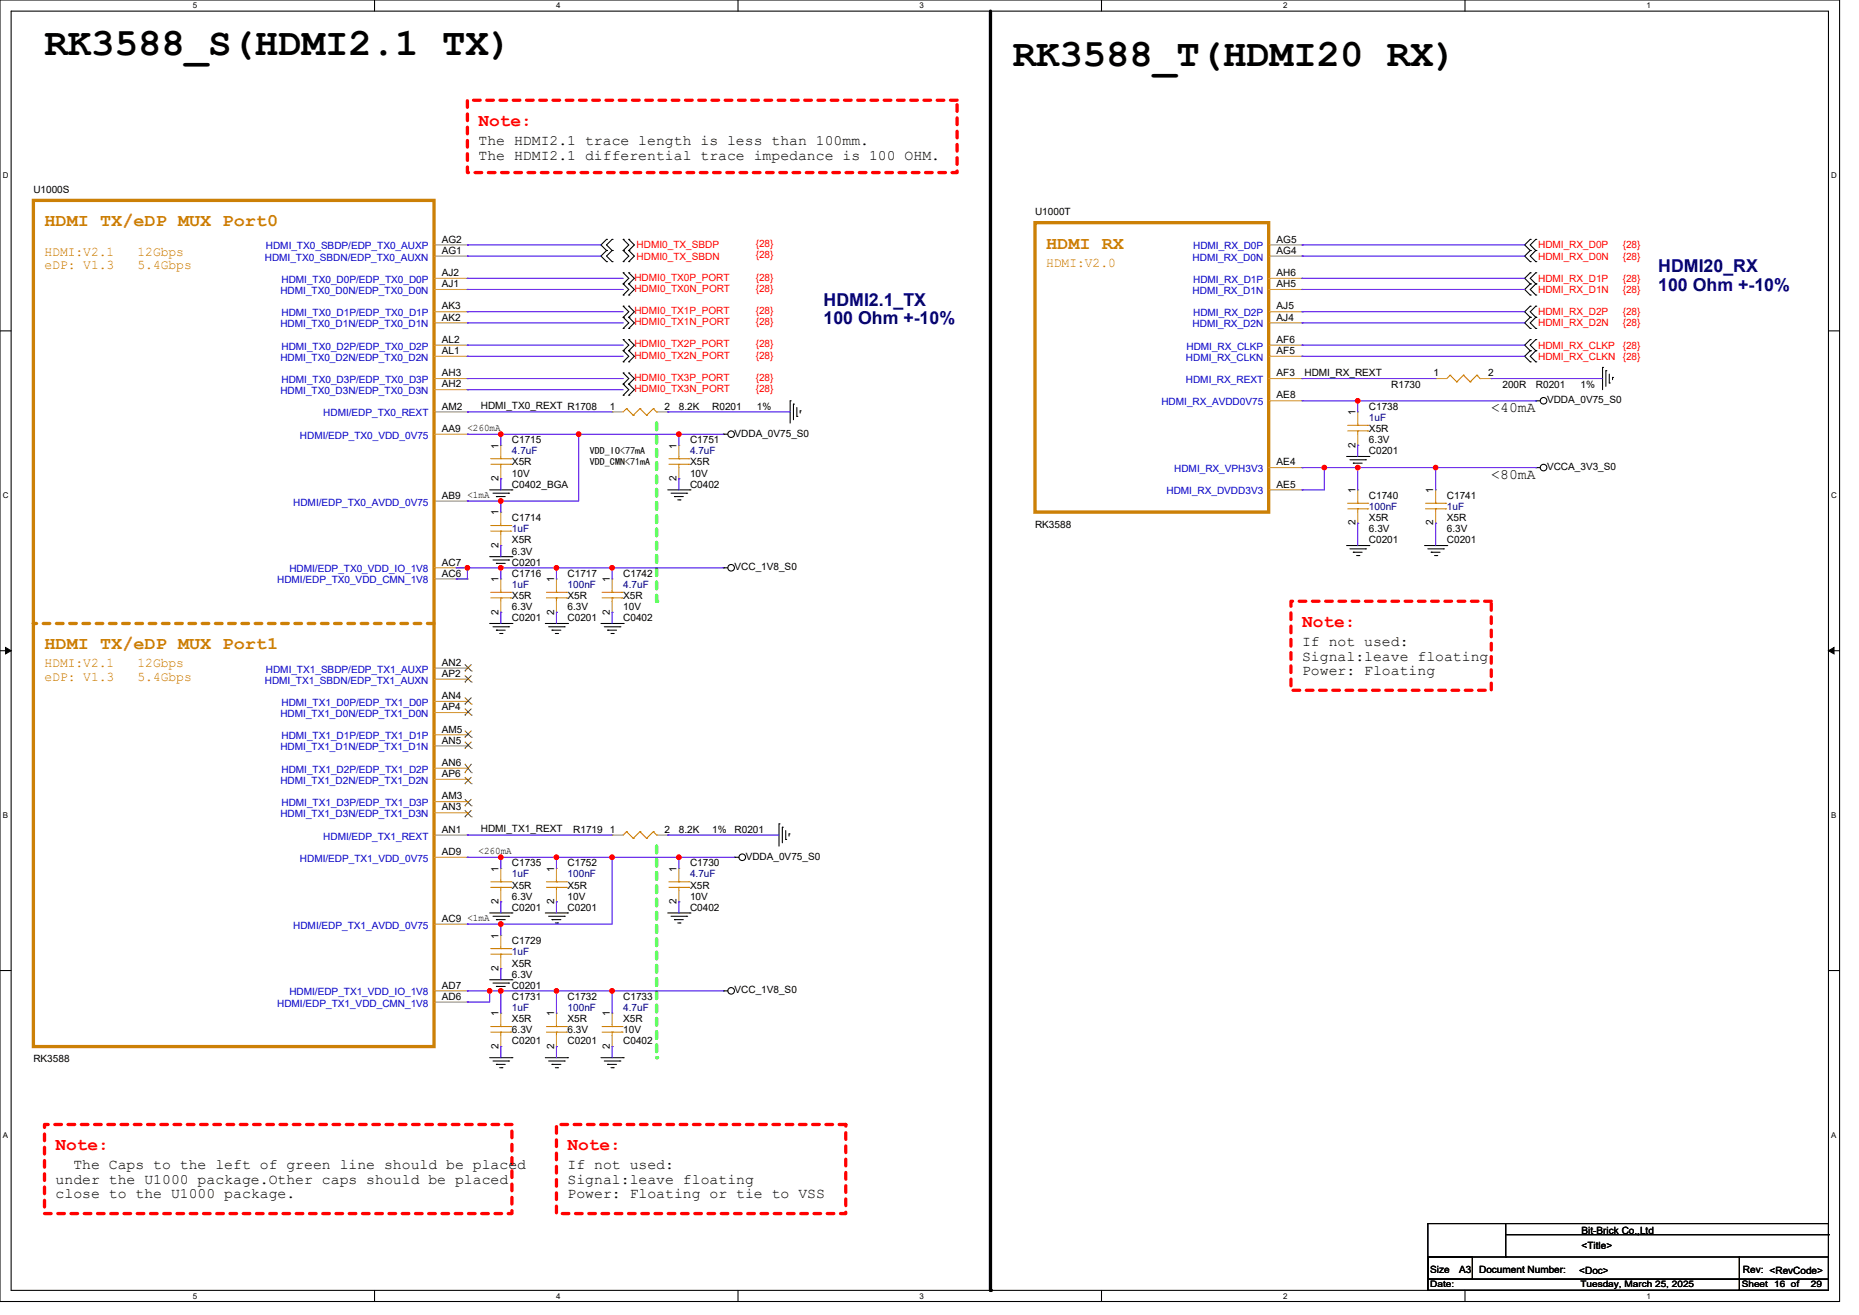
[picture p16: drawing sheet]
<svg xmlns="http://www.w3.org/2000/svg" width="297mm" height="210mm" viewBox="0 0 297 210" stroke-linecap="round" stroke-linejoin="round" font-family="sans-serif">
<defs><g id="words">
<g font-size="6.2">
<text x="7.1" y="8.7">RK3588_S(HDMI2.1 TX)</text>
<text x="161.8" y="10.5">RK3588_T(HDMI20 RX)</text>
</g>
<g font-size="2.8" fill="#f00">
<text x="76.5" y="20.1">Note:</text>
<text x="208" y="100.1">Note:</text>
<text x="8.9" y="183.7">Note:</text>
<text x="90.7" y="183.7">Note:</text>
</g>
<g font-size="2.8" fill="#cc8006">
<text x="7.1" y="36.1">HDMI TX/eDP MUX Port0</text>
<text x="167.1" y="39.7">HDMI RX</text>
<text x="7.1" y="103.7">HDMI TX/eDP MUX Port1</text>
</g>
<g font-size="2.8" fill="#000080">
<text x="264.9" y="43.5">HDMI20_RX</text>
<text x="264.9" y="46.4">100 Ohm +-10%</text>
<text x="131.6" y="48.8">HDMI2.1_TX</text>
<text x="131.6" y="51.7">100 Ohm +-10%</text>
</g>
<g font-size="2.3">
<text x="76.5" y="23.2">The HDMI2.1 trace length is less than 100mm.</text>
<text x="76.5" y="25.5">The HDMI2.1 differential trace impedance is 100 OHM.</text>
<text x="238.3" y="65.8">&lt;40mA</text>
<text x="238.3" y="76.5">&lt;80mA</text>
<text x="208" y="103.2">If not used:</text>
<text x="208" y="105.5">Signal:leave floating</text>
<text x="208" y="107.8">Power: Floating</text>
<text x="8.9" y="189.1">under the U1000 package.Other caps should be placed</text>
<text x="8.9" y="191.4">close to the U1000 package.</text>
<text x="11.7" y="186.7">The Caps to the left of green line should be placed</text>
<text x="90.7" y="186.7">If not used:</text>
<text x="90.7" y="189.1">Signal:leave floating</text>
<text x="90.7" y="191.4">Power: Floating or tie to VSS</text>
</g>
<g font-size="2.1" fill="#cc8006">
<text x="7.1" y="40.8">HDMI:V2.1</text>
<text x="22" y="40.8">12Gbps</text>
<text x="7.1" y="42.9">eDP: V1.3</text>
<text x="22" y="42.9">5.4Gbps</text>
<text x="167.1" y="42.6">HDMI:V2.0</text>
<text x="7.1" y="106.6">HDMI:V2.1</text>
<text x="22" y="106.6">12Gbps</text>
<text x="7.1" y="108.7">eDP: V1.3</text>
<text x="22" y="108.7">5.4Gbps</text>
</g>
<g font-size="1.6">
<text x="5.3" y="30.8">U1000S</text>
<text x="165.4" y="34.3">U1000T</text>
<text x="70.6" y="40.5">AG1</text>
<text x="70.6" y="38.7">AG2</text>
<text x="204" y="40.5">AG4</text>
<text x="204" y="38.7">AG5</text>
<text x="70.6" y="45.9">AJ1</text>
<text x="70.6" y="44.1">AJ2</text>
<text x="204" y="45.9">AH5</text>
<text x="204" y="44.1">AH6</text>
<text x="70.6" y="51.2">AK2</text>
<text x="70.6" y="49.4">AK3</text>
<text x="204" y="51.2">AJ4</text>
<text x="204" y="49.4">AJ5</text>
<text x="70.6" y="56.5">AL1</text>
<text x="70.6" y="54.7">AL2</text>
<text x="204" y="56.5">AF5</text>
<text x="204" y="54.7">AF6</text>
<text x="70.6" y="61.9">AH2</text>
<text x="70.6" y="60.1">AH3</text>
<text x="70.6" y="65.4">AM2</text>
<text x="76.8" y="65.4">HDMI_TX0_REXT R1708</text>
<text x="97.4" y="65.4">1</text>
<text x="106.2" y="65.4">2</text>
<text x="108.5" y="65.4">8.2K</text>
<text x="113.8" y="65.4">R0201</text>
<text x="120.9" y="65.4">1%</text>
<text x="204" y="63.6">AE8</text>
<text x="204" y="60.1">AF3</text>
<text x="208.4" y="60">HDMI_RX_REXT</text>
<text x="218.7" y="65.4">C1738</text>
<text x="222.3" y="61.9">R1730</text>
<text x="229" y="60.1">1</text>
<text x="237.7" y="60.1">2</text>
<text x="240" y="61.9">200R</text>
<text x="245.4" y="61.9">R0201</text>
<text x="247.2" y="64.4">VDDA_0V75_S0</text>
<text x="252.5" y="61.9">1%</text>
<text x="70.6" y="69">AA9 &lt;260mA</text>
<text x="79.6" y="71.6" transform="rotate(-90 79.6 71.6)">1</text>
<text x="81.8" y="70.8">C1715</text>
<text x="108.1" y="71.6" transform="rotate(-90 108.1 71.6)">1</text>
<text x="110.2" y="70.8">C1751</text>
<text x="117.4" y="69.7">VDDA_0V75_S0</text>
<text x="216.5" y="71.5" transform="rotate(-90 216.5 71.5)">2</text>
<text x="216.5" y="66.3" transform="rotate(-90 216.5 66.3)">1</text>
<text x="218.7" y="69">X5R</text>
<text x="218.7" y="70.8">6.3V</text>
<text x="79.6" y="76.8" transform="rotate(-90 79.6 76.8)">2</text>
<text x="81.8" y="77.9">C0402_BGA</text>
<text x="81.8" y="74.3">X5R</text>
<text x="81.8" y="76.1">10V</text>
<text x="94.2" y="72.5">VDD_IO&lt;77mA</text>
<text x="94.2" y="74.3">VDD_CMN&lt;71mA</text>
<text x="108.1" y="76.8" transform="rotate(-90 108.1 76.8)">2</text>
<text x="110.2" y="77.9">C0402</text>
<text x="110.2" y="74.3">X5R</text>
<text x="110.2" y="76.1">10V</text>
<text x="204" y="74.3">AE4</text>
<text x="204" y="77.9">AE5</text>
<text x="218.7" y="72.6">C0201</text>
<text x="247.2" y="75">VCCA_3V3_S0</text>
<text x="70.6" y="79.6">AB9 &lt;1mA</text>
<text x="79.6" y="82.3" transform="rotate(-90 79.6 82.3)">1</text>
<text x="81.8" y="83.2">C1714</text>
<text x="216.5" y="83.9" transform="rotate(-90 216.5 83.9)">2</text>
<text x="216.5" y="78.7" transform="rotate(-90 216.5 78.7)">1</text>
<text x="218.7" y="79.7">C1740</text>
<text x="218.7" y="83.2">X5R</text>
<text x="229" y="83.9" transform="rotate(-90 229 83.9)">2</text>
<text x="229" y="78.7" transform="rotate(-90 229 78.7)">1</text>
<text x="231.2" y="79.7">C1741</text>
<text x="231.2" y="83.2">X5R</text>
<text x="79.6" y="87.5" transform="rotate(-90 79.6 87.5)">2</text>
<text x="81.8" y="86.8">X5R</text>
<text x="81.8" y="88.6">6.3V</text>
<text x="165.4" y="84.3">RK3588</text>
<text x="218.7" y="86.8">C0201</text>
<text x="218.7" y="85">6.3V</text>
<text x="231.2" y="86.8">C0201</text>
<text x="231.2" y="85">6.3V</text>
<text x="70.6" y="92.1">AC6</text>
<text x="70.6" y="90.3">AC7</text>
<text x="79.6" y="93" transform="rotate(-90 79.6 93)">1</text>
<text x="81.8" y="92.1">C1716</text>
<text x="81.8" y="95.7">X5R</text>
<text x="81.8" y="90.3">C0201</text>
<text x="88.5" y="93" transform="rotate(-90 88.5 93)">1</text>
<text x="90.7" y="92.1">C1717</text>
<text x="90.7" y="95.7">X5R</text>
<text x="97.4" y="93" transform="rotate(-90 97.4 93)">1</text>
<text x="99.6" y="92.1">C1742</text>
<text x="99.6" y="95.7">X5R</text>
<text x="117.4" y="91">VCC_1V8_S0</text>
<text x="79.6" y="98.1" transform="rotate(-90 79.6 98.1)">2</text>
<text x="81.8" y="99.2">C0201</text>
<text x="81.8" y="97.5">6.3V</text>
<text x="88.5" y="98.1" transform="rotate(-90 88.5 98.1)">2</text>
<text x="90.7" y="99.2">C0201</text>
<text x="90.7" y="97.5">6.3V</text>
<text x="97.4" y="98.1" transform="rotate(-90 97.4 98.1)">2</text>
<text x="99.6" y="99.2">C0402</text>
<text x="99.6" y="97.5">10V</text>
<text x="70.6" y="106.3">AN2</text>
<text x="70.6" y="111.6">AN4</text>
<text x="70.6" y="108.1">AP2</text>
<text x="70.6" y="113.4">AP4</text>
<text x="70.6" y="117">AM5</text>
<text x="70.6" y="118.8">AN5</text>
<text x="70.6" y="122.3">AN6</text>
<text x="70.6" y="124.1">AP6</text>
<text x="70.6" y="127.6">AM3</text>
<text x="70.6" y="129.4">AN3</text>
<text x="70.6" y="136.5">AD9</text>
<text x="70.6" y="133">AN1</text>
<text x="76.4" y="136.4">&lt;260mA</text>
<text x="76.8" y="132.9">HDMI_TX1_REXT</text>
<text x="91.6" y="133">R1719</text>
<text x="97.4" y="133">1</text>
<text x="106.2" y="133">2</text>
<text x="108.5" y="133">8.2K</text>
<text x="113.8" y="133">1%</text>
<text x="117.4" y="133">R0201</text>
<text x="119.1" y="137.3">VDDA_0V75_S0</text>
<text x="79.6" y="139.2" transform="rotate(-90 79.6 139.2)">1</text>
<text x="81.8" y="138.3">C1735</text>
<text x="81.8" y="141.9">X5R</text>
<text x="81.8" y="143.7">6.3V</text>
<text x="88.5" y="139.2" transform="rotate(-90 88.5 139.2)">1</text>
<text x="90.7" y="138.3">C1752</text>
<text x="90.7" y="141.9">X5R</text>
<text x="90.7" y="143.7">10V</text>
<text x="108.1" y="139.2" transform="rotate(-90 108.1 139.2)">1</text>
<text x="110.2" y="138.3">C1730</text>
<text x="110.2" y="141.9">X5R</text>
<text x="110.2" y="143.7">10V</text>
<text x="70.6" y="147.2">AC9 &lt;1mA</text>
<text x="79.6" y="149.9" transform="rotate(-90 79.6 149.9)">1</text>
<text x="79.6" y="144.4" transform="rotate(-90 79.6 144.4)">2</text>
<text x="81.8" y="145.5">C0201</text>
<text x="88.5" y="144.4" transform="rotate(-90 88.5 144.4)">2</text>
<text x="90.7" y="145.5">C0201</text>
<text x="108.1" y="144.4" transform="rotate(-90 108.1 144.4)">2</text>
<text x="110.2" y="145.5">C0402</text>
<text x="79.6" y="155" transform="rotate(-90 79.6 155)">2</text>
<text x="81.8" y="150.8">C1729</text>
<text x="81.8" y="154.3">X5R</text>
<text x="70.6" y="159.6">AD6</text>
<text x="70.6" y="157.9">AD7</text>
<text x="81.8" y="159.7">C1731</text>
<text x="81.8" y="157.9">C0201</text>
<text x="81.8" y="156.1">6.3V</text>
<text x="90.7" y="159.7">C1732</text>
<text x="99.6" y="159.7">C1733</text>
<text x="117.4" y="158.6">VCC_1V8_S0</text>
<text x="79.6" y="167.5" transform="rotate(-90 79.6 167.5)">2</text>
<text x="79.6" y="162.3" transform="rotate(-90 79.6 162.3)">1</text>
<text x="81.8" y="166.8">C0201</text>
<text x="81.8" y="163.2">X5R</text>
<text x="81.8" y="165">6.3V</text>
<text x="88.5" y="167.5" transform="rotate(-90 88.5 167.5)">2</text>
<text x="88.5" y="162.3" transform="rotate(-90 88.5 162.3)">1</text>
<text x="90.7" y="166.8">C0201</text>
<text x="90.7" y="163.2">X5R</text>
<text x="90.7" y="165">6.3V</text>
<text x="97.4" y="167.5" transform="rotate(-90 97.4 167.5)">2</text>
<text x="97.4" y="162.3" transform="rotate(-90 97.4 162.3)">1</text>
<text x="99.6" y="166.8">C0402</text>
<text x="99.6" y="163.2">X5R</text>
<text x="99.6" y="165">10V</text>
<text x="5.3" y="169.6">RK3588</text>
<text x="252.7" y="197">Bit-Brick Co.,Ltd</text>
<text x="228.5" y="203.2">Size</text>
<text x="233.1" y="203.2">A3</text>
<text x="236.3" y="203.2">Document Number:</text>
<text x="252.3" y="203.4">&lt;Doc&gt;</text>
<text x="252.7" y="199.5">&lt;Title&gt;</text>
<text x="278.5" y="203.2">Rev: &lt;RevCode&gt;</text>
</g>
<g font-size="1.6" fill="#00c">
<text x="42.3" y="41.6">HDMI_TX0_SBDN/EDP_TX0_AUXN</text>
<text x="42.5" y="39.8">HDMI_TX0_SBDP/EDP_TX0_AUXP</text>
<text x="190.5" y="41.6">HDMI_RX_D0N</text>
<text x="190.6" y="39.8">HDMI_RX_D0P</text>
<text x="44.8" y="46.9">HDMI_TX0_D0N/EDP_TX0_D0N</text>
<text x="45" y="45.2">HDMI_TX0_D0P/EDP_TX0_D0P</text>
<text x="190.5" y="46.9">HDMI_RX_D1N</text>
<text x="190.6" y="45.2">HDMI_RX_D1P</text>
<text x="44.8" y="52.3">HDMI_TX0_D1N/EDP_TX0_D1N</text>
<text x="45" y="50.5">HDMI_TX0_D1P/EDP_TX0_D1P</text>
<text x="190.5" y="52.3">HDMI_RX_D2N</text>
<text x="190.6" y="50.5">HDMI_RX_D2P</text>
<text x="44.8" y="57.6">HDMI_TX0_D2N/EDP_TX0_D2N</text>
<text x="45" y="55.8">HDMI_TX0_D2P/EDP_TX0_D2P</text>
<text x="189.5" y="57.6">HDMI_RX_CLKN</text>
<text x="189.6" y="55.8">HDMI_RX_CLKP</text>
<text x="44.8" y="62.9">HDMI_TX0_D3N/EDP_TX0_D3N</text>
<text x="45" y="61.2">HDMI_TX0_D3P/EDP_TX0_D3P</text>
<text x="185.6" y="64.7">HDMI_RX_AVDD0V75</text>
<text x="189.5" y="61.2">HDMI_RX_REXT</text>
<text x="47.9" y="70.1">HDMI/EDP_TX0_VDD_0V75</text>
<text x="51.6" y="66.5">HDMI/EDP_TX0_REXT</text>
<text x="187.6" y="75.4">HDMI_RX_VPH3V3</text>
<text x="46.8" y="80.7">HDMI/EDP_TX0_AVDD_0V75</text>
<text x="186.4" y="79">HDMI_RX_DVDD3V3</text>
<text x="44.3" y="93.2">HDMI/EDP_TX0_VDD_CMN_1V8</text>
<text x="46.2" y="91.4">HDMI/EDP_TX0_VDD_IO_1V8</text>
<text x="42.5" y="107.4">HDMI_TX1_SBDP/EDP_TX1_AUXP</text>
<text x="42.3" y="109.2">HDMI_TX1_SBDN/EDP_TX1_AUXN</text>
<text x="45" y="112.7">HDMI_TX1_D0P/EDP_TX1_D0P</text>
<text x="44.8" y="119.8">HDMI_TX1_D1N/EDP_TX1_D1N</text>
<text x="44.8" y="114.5">HDMI_TX1_D0N/EDP_TX1_D0N</text>
<text x="45" y="118.1">HDMI_TX1_D1P/EDP_TX1_D1P</text>
<text x="44.8" y="125.2">HDMI_TX1_D2N/EDP_TX1_D2N</text>
<text x="45" y="123.4">HDMI_TX1_D2P/EDP_TX1_D2P</text>
<text x="44.8" y="130.5">HDMI_TX1_D3N/EDP_TX1_D3N</text>
<text x="45" y="128.7">HDMI_TX1_D3P/EDP_TX1_D3P</text>
<text x="47.9" y="137.6">HDMI/EDP_TX1_VDD_0V75</text>
<text x="51.6" y="134.1">HDMI/EDP_TX1_REXT</text>
<text x="46.8" y="148.3">HDMI/EDP_TX1_AVDD_0V75</text>
<text x="44.3" y="160.7">HDMI/EDP_TX1_VDD_CMN_1V8</text>
<text x="46.2" y="159">HDMI/EDP_TX1_VDD_IO_1V8</text>
</g>
<g font-size="1.6" fill="#f00">
<text x="101.7" y="39.7">HDMI0_TX_SBDP</text>
<text x="101.7" y="41.4">HDMI0_TX_SBDN</text>
<text x="120.7" y="39.5">{28}</text>
<text x="120.7" y="41.3">{28}</text>
<text x="245.7" y="39.7">HDMI_RX_D0P</text>
<text x="245.7" y="41.4">HDMI_RX_D0N</text>
<text x="259.2" y="39.7">{28}</text>
<text x="259.2" y="41.4">{28}</text>
<text x="101.4" y="44.8">HDMI0_TX0P_PORT</text>
<text x="101.4" y="46.6">HDMI0_TX0N_PORT</text>
<text x="120.7" y="44.8">{28}</text>
<text x="120.7" y="46.6">{28}</text>
<text x="245.7" y="45">HDMI_RX_D1P</text>
<text x="245.7" y="46.8">HDMI_RX_D1N</text>
<text x="259.2" y="45">{28}</text>
<text x="259.2" y="46.8">{28}</text>
<text x="101.4" y="50.2">HDMI0_TX1P_PORT</text>
<text x="101.4" y="51.9">HDMI0_TX1N_PORT</text>
<text x="120.7" y="50.2">{28}</text>
<text x="120.7" y="51.9">{28}</text>
<text x="245.7" y="50.3">HDMI_RX_D2P</text>
<text x="245.7" y="52.1">HDMI_RX_D2N</text>
<text x="259.2" y="50.3">{28}</text>
<text x="259.2" y="52.1">{28}</text>
<text x="101.4" y="55.5">HDMI0_TX2P_PORT</text>
<text x="101.4" y="57.3">HDMI0_TX2N_PORT</text>
<text x="120.7" y="55.5">{28}</text>
<text x="120.7" y="57.3">{28}</text>
<text x="245.7" y="55.7">HDMI_RX_CLKP</text>
<text x="245.7" y="57.4">HDMI_RX_CLKN</text>
<text x="259.2" y="55.7">{28}</text>
<text x="259.2" y="57.4">{28}</text>
<text x="101.4" y="60.8">HDMI0_TX3P_PORT</text>
<text x="101.4" y="62.6">HDMI0_TX3N_PORT</text>
<text x="120.7" y="60.8">{28}</text>
<text x="120.7" y="62.6">{28}</text>
</g>
<g font-size="1.6" fill="#000080">
<text x="218.7" y="67.2">1uF</text>
<text x="81.8" y="72.6">4.7uF</text>
<text x="110.2" y="72.6">4.7uF</text>
<text x="218.7" y="81.4">100nF</text>
<text x="231.2" y="81.4">1uF</text>
<text x="81.8" y="85">1uF</text>
<text x="81.8" y="93.9">1uF</text>
<text x="90.7" y="93.9">100nF</text>
<text x="99.6" y="93.9">4.7uF</text>
<text x="81.8" y="140.1">1uF</text>
<text x="90.7" y="140.1">100nF</text>
<text x="110.2" y="140.1">4.7uF</text>
<text x="81.8" y="152.6">1uF</text>
<text x="81.8" y="161.5">1uF</text>
<text x="90.7" y="161.5">100nF</text>
<text x="99.6" y="161.5">4.7uF</text>
</g>
<g font-size="1.4">
<text x="228.5" y="205.6">Date:</text>
<text x="252.5" y="205.6">Tuesday, March 25, 2025</text>
<text x="278.3" y="205.6">Sheet 16 of</text>
<text x="289.3" y="205.6">29</text>
</g>
<g font-size="1.3">
<text x="30.8" y="1.3">5</text>
<text x="88.9" y="1.3">4</text>
<text x="146.9" y="1.3">3</text>
<text x="205" y="1.3">2</text>
<text x="263.1" y="1.3">1</text>
<text x=".4" y="28.5">D</text>
<text x="292.5" y="28.5">D</text>
<text x=".4" y="79.5">C</text>
<text x="292.5" y="79.5">C</text>
<text x=".4" y="130.6">B</text>
<text x="292.5" y="130.6">B</text>
<text x=".4" y="181.7">A</text>
<text x="292.5" y="181.7">A</text>
<text x="30.8" y="207.4">5</text>
<text x="88.9" y="207.4">4</text>
<text x="146.9" y="207.4">3</text>
<text x="205" y="207.4">2</text>
<text x="263.1" y="207.4">1</text>
</g>
</g></defs>
<path d="M0 0h293.9v207.8h-293.9zM1.8 1.8h290.3v204.3h-290.3z" fill="none" stroke="#000" stroke-width=".17"/>
<g fill="#fff">
<path d="M30.8 .2h.7v1.4h-.7z"/>
<path d="M30.8 206.2h.7v1.5h-.7z"/>
</g>
<path d="M59.8 0v1.8M59.8 206.1v1.7" fill="none" stroke="#000" stroke-width=".17"/>
<g fill="#fff">
<path d="M88.9 .2h.7v1.4h-.7z"/>
<path d="M88.9 206.2h.7v1.5h-.7z"/>
</g>
<path d="M117.9 0v1.8M117.9 206.1v1.7" fill="none" stroke="#000" stroke-width=".17"/>
<g fill="#fff">
<path d="M146.9 .2h.7v1.4h-.7z"/>
<path d="M146.9 206.2h.7v1.5h-.7z"/>
</g>
<path d="M176 0v1.8M176 206.1v1.7" fill="none" stroke="#000" stroke-width=".17"/>
<g fill="#fff">
<path d="M205 .2h.7v1.4h-.7z"/>
<path d="M205 206.2h.7v1.5h-.7z"/>
</g>
<path d="M234.1 0v1.8M234.1 206.1v1.7" fill="none" stroke="#000" stroke-width=".17"/>
<g fill="#fff">
<path d="M263.1 .2h.7v1.4h-.7z"/>
<path d="M263.1 206.2h.7v1.5h-.7z"/>
<path d="M.4 27.3h1v1.4h-1z"/>
<path d="M292.6 27.3h.9v1.4h-.9z"/>
<path d="M.4 78.4h1v1.4h-1z"/>
<path d="M292.6 78.4h.9v1.4h-.9z"/>
</g>
<path d="M0 52.8h1.8M292.1 52.8h1.8" fill="none" stroke="#000" stroke-width=".17"/>
<g fill="#fff">
<path d="M.4 129.4h.9v1.5h-.9z"/>
<path d="M292.6 129.4h.8v1.5h-.8z"/>
</g>
<path d="M0 103.9h1.8M292.1 103.9h1.8" fill="none" stroke="#000" stroke-width=".17"/>
<path d="M.9 103.4l.9 .5-.9 .5zM292.1 103.9l.9-.5v1z" fill="#000" stroke="#000" stroke-width=".16"/>
<g fill="#fff">
<path d="M.4 180.5h.9v1.4h-.9z"/>
<path d="M292.6 180.5h.8v1.4h-.8z"/>
</g>
<path d="M0 155h1.8M292.1 155h1.8" fill="none" stroke="#000" stroke-width=".17"/>
<path d="M104.9 67.6v28.4" fill="none" stroke="#0f0" stroke-width=".53" stroke-dasharray="1.1 1.1"/>
<circle cx="104.9" cy="96" r=".26" fill="#0f0" stroke-dasharray="1.1 1.1"/>
<path d="M104.9 135.1v33.8" fill="none" stroke="#0f0" stroke-width=".53" stroke-dasharray="1.1 1.1"/>
<circle cx="104.9" cy="168.9" r=".26" fill="#0f0" stroke-dasharray="1.1 1.1"/>
<path d="M74.7 16h78.2v11.6h-78.2zM206.2 96h32.1v14.2h-32.1zM7.1 179.6h74.7v14.2h-74.7zM88.9 179.6h46.2v14.2h-46.2z" fill="none" stroke="#f00" stroke-width=".53" stroke-dasharray="1.1 1.1"/>
<path d="M158.2 1.8v204.3" fill="none" stroke="#000" stroke-width=".53"/>
<circle cx="158.2" cy="206.1" r=".26" fill="#000"/>
<g fill="none" stroke="#000" stroke-width=".17">
<path d="M96.9 38.2h.1M96.9 38.2l-.9 .9 .9 .9M97.8 38.2h.1M97.8 38.2l-.9 .9 .9 .9M99.6 38.2h.1M99.6 38.2l.9 .9-.9 .9M100.5 38.2h.1M100.5 38.2l.8 .9-.8 .9M244.5 38.2h.1M244.5 38.2l-.9 .9 .9 .9M245.4 38.2h.1M245.4 38.2l-.9 .9 .9 .9"/>
<path d="M96.9 40h.1M96.9 41.8h.1M96.9 40l-.9 .9 .9 .9M97.8 40h.1M97.8 41.8h.1M97.8 40l-.9 .9 .9 .9M99.6 40h.1M99.6 41.8h.1M99.6 45.3h.1M99.6 43.6h.1M99.6 47.1h.1M99.6 50.7h.1"/>
<path d="M99.6 48.9h.1M99.6 52.5h.1M99.6 56h.1M99.6 54.2h.1M99.6 57.8h.1M99.6 59.6h.1M99.6 43.6l.9 .8-.9 .9M99.6 40l.9 .9-.9 .9M99.6 45.3l.9 .9-.9 .9M99.6 48.9l.9 .9-.9 .9M99.6 50.7l.9 .9-.9 .9M99.6 54.2l.9 .9-.9 .9"/>
<path d="M99.6 56l.9 .9-.9 .9M99.6 59.6l.9 .9-.9 .8M100.5 40h.1M100.5 41.8h.1M100.5 45.3h.1M100.5 43.6h.1M100.5 47.1h.1M100.5 50.7h.1M100.5 48.9h.1M100.5 52.5h.1M100.5 56h.1M100.5 54.2h.1"/>
<path d="M100.5 57.8h.1M100.5 59.6h.1M100.5 43.6l.8 .8-.8 .9M100.5 45.3l.8 .9-.8 .9M100.5 40l.8 .9-.8 .9M100.5 48.9l.8 .9-.8 .9M100.5 50.7l.8 .9-.8 .9M100.5 54.2l.8 .9-.8 .9M100.5 56l.8 .9-.8 .9M100.5 59.6l.8 .9-.8 .8M244.5 40h.1M244.5 41.8h.1"/>
<path d="M244.5 43.6h.1M244.5 45.3h.1M244.5 47.1h.1M244.5 48.9h.1M244.5 50.7h.1M244.5 52.5h.1M244.5 54.2h.1M244.5 56h.1M244.5 57.8h.1M244.5 40l-.9 .9 .9 .9M244.5 43.6l-.9 .8 .9 .9M244.5 45.3l-.9 .9 .9 .9"/>
<path d="M244.5 48.9l-.9 .9 .9 .9M244.5 50.7l-.9 .9 .9 .9M244.5 54.2l-.9 .9 .9 .9M244.5 56l-.9 .9 .9 .9M245.4 40h.1M245.4 41.8h.1M245.4 45.3h.1M245.4 43.6h.1M245.4 47.1h.1M245.4 50.7h.1M245.4 48.9h.1M245.4 52.5h.1"/>
<path d="M245.4 56h.1M245.4 54.2h.1M245.4 57.8h.1M245.4 40l-.9 .9 .9 .9M245.4 43.6l-.9 .8 .9 .9M245.4 45.3l-.9 .9 .9 .9M245.4 48.9l-.9 .9 .9 .9M245.4 50.7l-.9 .9 .9 .9M245.4 54.2l-.9 .9 .9 .9M245.4 56l-.9 .9 .9 .9M256 58.7h.1M256 58.7v3.5"/>
<path d="M256.6 59.2h.1M256.6 59.2v2.5M257.1 59.7v1.5M78.2 78.2h3.6M78.8 78.8h2.5M79.3 79.3h.1M79.3 79.3h1.4M79.8 79.8h.4M80.2 79.8h.1M81.3 78.8h.1M81.8 78.2h.1M99.6 61.3h.1"/>
<path d="M99.6 63.1h.1M99.6 61.3l.9 .9-.9 .9M100.5 61.3h.1M100.5 63.1h.1M100.5 61.3l.8 .9-.8 .9M106.7 78.2h3.5M107.2 78.8h2.5M107.7 79.3h.1M107.7 79.3h1.5M108.3 79.8h.3M108.6 79.8h.1M109.7 78.8h.1"/>
<path d="M110.2 78.2h.1M115.6 69.3h.1M115.6 69.3h.7M126.2 64h.1M126.2 64v3.6M126.8 64.5h.1M126.8 64.5v2.5M127.3 66.5h.1M127.3 65.1v1.4M127.8 65.6h.1M127.8 65.6v.4M215.1 72.9h3.6"/>
<path d="M215.7 73.4h2.5M216.2 74h.1M216.2 74h1.4M216.7 74.5h.4M217.1 74.5h.1M218.2 73.4h.1M218.7 72.9h.1M245.4 64h.1M245.4 74.7h.1M245.4 64h.7M245.4 74.7h.7M257.1 61.2h.1"/>
<path d="M257.6 60.3h.1M257.6 60.3v.3M78.2 88.9h3.6M78.2 99.6h3.6M78.8 89.4h2.5M79.3 90h.1M79.3 90h1.4M79.8 90.5h.4M80.2 90.5h.1M81.3 89.4h.1M81.8 88.9h.1M81.8 99.6h.1"/>
<path d="M87.1 99.6h3.6M90.7 99.6h.1M96 99.6h3.6M99.6 99.6h.1M115.6 90.7h.1M115.6 90.7h.7M215.1 87.1h3.6M215.7 87.7h2.5M216.2 88.2h.1M216.2 88.2h1.4M216.7 88.7h.4M217.1 88.7h.1"/>
<path d="M218.2 87.7h.1M218.7 87.1h.1M227.6 87.1h3.5M228.1 87.7h2.5M228.7 88.2h.1M228.7 88.2h1.4M229.2 88.7h.3M229.5 88.7h.1M230.6 87.7h.1M231.1 87.1h.1M78.8 100.1h2.5M79.3 100.6h.1"/>
<path d="M79.3 100.6h1.4M79.8 101.2h.4M80.2 101.2h.1M81.3 100.1h.1M87.7 100.1h2.4M88.2 100.6h.1M88.2 100.6h1.4M88.7 101.2h.4M89.1 101.2h.1M90.1 100.1h.1M96.5 100.1h2.5M97.1 100.6h.1"/>
<path d="M97.1 100.6h1.4M97.6 101.2h.4M98 101.2h.1M99 100.1h.1M117.3 136.9h.1M117.3 136.9h.8M124.5 131.6h.1M124.5 131.6v3.5M125 132.1h.1M125 132.1v2.5M125.5 134.1h.1M125.5 132.6v1.5"/>
<path d="M126.1 133.2h.1M126.1 133.2v.3M78.2 145.8h3.6M78.2 156.5h3.6M78.8 146.3h2.5M78.8 157h2.5M79.3 146.9h.1M79.3 157.5h.1M79.3 146.9h1.4M79.3 157.5h1.4M79.8 147.4h.4M79.8 158.1h.4"/>
<path d="M80.2 147.4h.1M80.2 158.1h.1M81.3 146.3h.1M81.3 157h.1M81.8 145.8h.1M81.8 156.5h.1M87.1 145.8h3.6M87.7 146.3h2.4M88.2 146.9h.1M88.2 146.9h1.4M88.7 147.4h.4M89.1 147.4h.1"/>
<path d="M90.1 146.3h.1M90.7 145.8h.1M106.7 145.8h3.5M107.2 146.3h2.5M107.7 146.9h.1M107.7 146.9h1.5M108.3 147.4h.3M108.6 147.4h.1M109.7 146.3h.1M110.2 145.8h.1M115.6 158.2h.1M115.6 158.2h.7"/>
<path d="M78.2 168.9h3.6M78.8 169.4h2.5M79.3 170h.1M79.3 170h1.4M79.8 170.5h.4M80.2 170.5h.1M81.3 169.4h.1M81.8 168.9h.1M87.1 168.9h3.6M87.7 169.4h2.4M88.2 170h.1M88.2 170h1.4"/>
<path d="M88.7 170.5h.4M89.1 170.5h.1M90.1 169.4h.1M90.7 168.9h.1M96 168.9h3.6M96.5 169.4h2.5M97.1 170h.1M97.1 170h1.4M97.6 170.5h.4M98 170.5h.1M99 169.4h.1M99.6 168.9h.1"/>
<path d="M228.1 195.4h64v10.7h-64zM240.6 197.2h51.5M240.6 195.4v5.3M292.1 197.2h.1M228.1 200.7h7.1v3.6h-7.1zM228.1 200.7h49.8v3.6h-49.8zM228.1 204.3h49.8v1.8h-49.8zM240.6 200.7h.1M277.9 200.7h14.2v3.6h-14.2zM277.9 204.3h14.2v1.8h-14.2z"/>
<circle cx="116.8" cy="69.3" r=".53"/>
<circle cx="246.6" cy="74.7" r=".53"/>
<circle cx="246.6" cy="64" r=".53"/>
<circle cx="116.8" cy="90.7" r=".53"/>
<circle cx="118.6" cy="136.9" r=".53"/>
<circle cx="116.8" cy="158.2" r=".53"/>
</g>
<g fill="none" stroke="#cc8006" stroke-width=".17">
<path d="M78.4 74.1h3.2M78.4 73.3h3.2M80 73.3h.1M80 74.1h.1M80 72.9v.4M80 74.1v.6M81.6 74.1h.1M81.6 73.3h.1M78.4 95.5h3.2M78.4 94.6h3.2M80 94.6h.1M80 95.5h.1"/>
<path d="M80 94.2v.4M80 95.5v.5M81.6 95.5h.1M81.6 94.6h.1M96.2 95.5h3.2M96.2 94.6h3.2M97.8 94.6h.1M97.8 95.5h.1M97.8 94.2v.4M97.8 95.5v.5M99.4 95.5h.1M99.4 94.6h.1"/>
<path d="M106.9 141.7h3.2M106.9 140.8h3.2M108.5 140.8h.1M108.5 141.7h.1M108.5 140.5v.3M108.5 141.7v.5M110.1 141.7h.1M110.1 140.8h.1"/>
</g>
<g fill="none" stroke="#a84" stroke-width=".17">
<path d="M80 71.1h.1M80 76.5h.1M80 71.1v1.8M80 74.7v1.8M80 92.5h.1M80 97.8h.1M80 92.5v1.7M80 96v1.8M97.8 92.5h.1M97.8 97.8h.1M97.8 92.5v1.7M97.8 96v1.8"/>
<path d="M108.5 138.7h.1M108.5 138.7v1.8M108.5 144h.1M108.5 142.2v1.8"/>
</g>
<path d="M5.3 32h64v135.1h-64z" fill="none" stroke="#cc8006" stroke-width=".53"/>
<path d="M69.3 99.6h-64" fill="none" stroke="#cc8006" stroke-width=".53" stroke-dasharray="1.1 1.1"/>
<circle cx="5.3" cy="99.6" r=".26" fill="#cc8006" stroke-dasharray="1.1 1.1"/>
<g fill="none" stroke="#a84" stroke-width=".17">
<path d="M69.3 39.1h5.4M74.7 39.1h.1M202.7 39.1h5.3M208 39.1h.1M69.3 40.9h5.4M69.3 46.2h5.4M69.3 44.4h5.4M69.3 51.6h5.4M69.3 49.8h5.4M69.3 56.9h5.4M69.3 55.1h5.4M74.7 40.9h.1"/>
<path d="M74.7 46.2h.1M74.7 44.4h.1M74.7 51.6h.1M74.7 49.8h.1M74.7 56.9h.1M74.7 55.1h.1M202.7 40.9h5.3M202.7 46.2h5.3M202.7 44.4h5.3M202.7 51.6h5.3M202.7 49.8h5.3M202.7 56.9h5.3"/>
<path d="M202.7 55.1h5.3M208 56.9h.1M208 55.1h.1M208 40.9h.1M208 46.2h.1M208 44.4h.1M208 51.6h.1M208 49.8h.1M69.3 69.3h5.4M69.3 62.2h5.4M69.3 60.5h5.4M69.3 65.8h5.4"/>
<path d="M74.7 69.3h.1M74.7 62.2h.1M74.7 60.5h.1M74.7 65.8h.1M97.8 65.8h.1M97.8 65.8h1.8M104.9 65.8h1.8M106.7 65.8h.1M108.5 71.1h.1M108.5 76.5h.1M108.5 71.1v1.8M108.5 74.7v1.8"/>
<path d="M202.7 60.5h5.3M202.7 74.7h5.3M202.7 78.2h5.3M202.7 64h5.3M208 74.7h.1M208 78.2h.1M208 64h.1M208 60.5h.1M216.9 65.8h.1M216.9 71.1h.1M216.9 78.2h.1M216.9 65.8v1.8"/>
<path d="M216.9 69.3v1.8M216.9 78.2v1.8M229.4 78.2h.1M229.4 60.5h.1M229.4 60.5h1.7M229.4 78.2v1.8M236.5 60.5h1.8M238.3 60.5h.1M69.3 80h5.4M69.3 92.5h5.4M69.3 90.7h5.4M74.7 80h.1"/>
<path d="M74.7 92.5h.1M74.7 90.7h.1M80 81.8h.1M80 87.1h.1M80 81.8v1.8M80 85.3v1.8M88.9 92.5h.1M88.9 97.8h.1M88.9 92.5v1.7M88.9 96v1.8M216.9 83.6h.1M216.9 81.8v1.8"/>
<path d="M229.4 83.6h.1M229.4 81.8v1.8M69.3 117.3h5.4M69.3 106.7h5.4M69.3 112h5.4M69.3 119.1h5.4M69.3 108.5h5.4M69.3 113.8h5.4M74.7 117.3h.1M74.7 106.7h.1M74.7 112h.1M74.7 119.1h.1"/>
<path d="M74.7 108.5h.1M74.7 113.8h.1M69.3 136.9h5.4M69.3 128h5.4M69.3 133.3h5.4M69.3 129.8h5.4M69.3 122.7h5.4M69.3 124.5h5.4M74.7 136.9h.1M74.7 128h.1M74.7 133.3h.1M74.7 129.8h.1"/>
<path d="M74.7 122.7h.1M74.7 124.5h.1M80 138.7h.1M80 138.7v1.8M88.9 138.7h.1M88.9 138.7v1.8M97.8 133.3h.1M97.8 133.3h1.8M104.9 133.3h1.8M106.7 133.3h.1M69.3 147.6h5.4M69.3 158.2h5.4"/>
<path d="M74.7 147.6h.1M74.7 158.2h.1M80 144h.1M80 149.4h.1M80 154.7h.1M80 142.2v1.8M80 149.4v1.7M80 152.9v1.8M88.9 144h.1M88.9 142.2v1.8M69.3 160h5.4M74.7 160h.1"/>
<path d="M80 161.8h.1M80 167.1h.1M80 161.8v1.8M80 165.4v1.7M88.9 161.8h.1M88.9 167.1h.1M88.9 161.8v1.8M88.9 165.4v1.7M97.8 161.8h.1M97.8 167.1h.1M97.8 161.8v1.8M97.8 165.4v1.7"/>
</g>
<g fill="none" stroke="#804000" stroke-width=".16">
<path d="M74.3 117.7h.1M74.3 107.2h.1M74.3 112.5h.1M74.3 119.5h.1M74.3 108.9h.1M74.3 114.2h.1M74.3 116.7l1 1M74.3 106.1l1 1.1M74.3 111.4l1 1.1M74.3 118.5l1 1M74.3 107.9l1 1M74.3 113.2l1 1"/>
<path d="M75.3 117.7h.1M75.3 107.2h.1M75.3 112.5h.1M75.3 119.5h.1M75.3 108.9h.1M75.3 114.2h.1M75.3 116.7l-1 1M75.3 106.1l-1 1.1M75.3 111.4l-1 1.1M75.3 118.5l-1 1M75.3 107.9l-1 1M75.3 113.2l-1 1"/>
<path d="M74.3 128.7h.1M74.3 130.4h.1M74.3 123.4h.1M74.3 125.2h.1M74.3 127.6l1 1.1M74.3 129.4l1 1M74.3 122l1 1.4M74.3 124.1l1 1.1M75.3 128.7h.1M75.3 130.4h.1M75.3 123.4h.1M75.3 125.2h.1"/>
<path d="M75.3 127.6l-1 1.1M75.3 129.4l-1 1M75.3 122l-1 1.4M75.3 124.1l-1 1.1"/>
</g>
<g fill="none" stroke="#cc8006" stroke-width=".17">
<path d="M231.7 59.9h.1M231.7 59.9l-.6 .6M231.7 59.9l1 1.1M233.8 59.9h.1M233.8 59.9l-1.1 1.1M233.8 59.9l1.1 1.1M235.9 59.9h.1M235.9 59.9l-1 1.1M235.9 59.9l.6 .6M100.1 65.3h.1M100.1 65.3l-.5 .5M100.1 65.3l1.1 1"/>
<path d="M101.2 66.3h.1M102.2 65.3h.1M102.2 65.3l-1 1M102.2 65.3l1.1 1M103.3 66.3h.1M104.4 65.3h.1M104.4 65.3l-1.1 1M104.4 65.3l.5 .5M104.9 65.8h.1M106.9 74.1h3.2M106.9 73.3h3.2M108.5 73.3h.1"/>
<path d="M108.5 74.1h.1M108.5 72.9v.4M108.5 74.1v.6M110.1 74.1h.1M110.1 73.3h.1M215.3 68.8h3.2M215.3 67.9h3.2M216.9 67.9h.1M216.9 68.8h.1M216.9 67.6v.3M216.9 68.8v.5M218.5 68.8h.1"/>
<path d="M218.5 67.9h.1M232.7 61h.1M234.9 61h.1M236.5 60.5h.1M78.4 84.8h3.2M78.4 83.9h3.2M80 83.9h.1M80 84.8h.1M80 83.6v.3M80 84.8v.5M81.6 84.8h.1M81.6 83.9h.1"/>
<path d="M87.3 95.5h3.2M87.3 94.6h3.2M88.9 94.6h.1M88.9 95.5h.1M88.9 94.2v.4M88.9 95.5v.5M90.5 95.5h.1M90.5 94.6h.1M215.3 81.3h3.2M215.3 80.4h3.2M216.9 80.4h.1M216.9 81.3h.1"/>
<path d="M216.9 80v.4M216.9 81.3v.5M218.5 81.3h.1M218.5 80.4h.1M227.8 81.3h3.2M227.8 80.4h3.2M229.4 80.4h.1M229.4 81.3h.1M229.4 80v.4M229.4 81.3v.5M231 81.3h.1M231 80.4h.1"/>
<path d="M100.1 132.8h.1M100.1 132.8l-.5 .5M100.1 132.8l1.1 1.1M101.2 133.9h.1M102.2 132.8h.1M102.2 132.8l-1 1.1M102.2 132.8l1.1 1.1M103.3 133.9h.1M104.4 132.8h.1M104.4 132.8l-1.1 1.1M104.4 132.8l.5 .5M104.9 133.3h.1"/>
<path d="M78.4 141.7h3.2M78.4 140.8h3.2M78.4 152.4h3.2M78.4 151.5h3.2M80 140.8h.1M80 141.7h.1M80 151.5h.1M80 152.4h.1M80 140.5v.3M80 141.7v.5M80 151.1v.4M80 152.4v.5"/>
<path d="M81.6 141.7h.1M81.6 140.8h.1M81.6 152.4h.1M81.6 151.5h.1M87.3 141.7h3.2M87.3 140.8h3.2M88.9 140.8h.1M88.9 141.7h.1M88.9 140.5v.3M88.9 141.7v.5M90.5 141.7h.1M90.5 140.8h.1"/>
<path d="M78.4 164.8h3.2M78.4 163.9h3.2M80 163.9h.1M80 164.8h.1M80 163.6v.3M80 164.8v.6M81.6 164.8h.1M81.6 163.9h.1M87.3 164.8h3.2M87.3 163.9h3.2M88.9 163.9h.1M88.9 164.8h.1"/>
<path d="M88.9 163.6v.3M88.9 164.8v.6M90.5 164.8h.1M90.5 163.9h.1M96.2 164.8h3.2M96.2 163.9h3.2M97.8 163.9h.1M97.8 164.8h.1M97.8 163.6v.3M97.8 164.8v.6M99.4 164.8h.1M99.4 163.9h.1"/>
</g>
<path d="M165.4 35.6h37.3v46.2h-37.3z" fill="none" stroke="#cc8006" stroke-width=".53"/>
<g fill="none" stroke="#4200ff" stroke-width=".17">
<path d="M74.7 39.1h.1M74.7 39.1h21.3M208 39.1h.1M208 39.1h35.6M74.7 51.6h.1M74.7 44.4h.1M74.7 46.2h.1M74.7 56.9h.1M74.7 49.8h.1M74.7 55.1h.1M74.7 40.9h.1M74.7 51.6h24.9"/>
<path d="M74.7 44.4h24.9M74.7 46.2h24.9M74.7 56.9h24.9M74.7 49.8h24.9M74.7 55.1h24.9M74.7 40.9h21.3M208 40.9h.1M208 44.4h.1M208 46.2h.1M208 49.8h.1M208 51.6h.1M208 55.1h.1"/>
<path d="M208 56.9h.1M208 51.6h35.6M208 44.4h35.6M208 46.2h35.6M208 56.9h35.6M208 49.8h35.6M208 55.1h35.6M208 40.9h35.6M74.7 62.2h.1M74.7 60.5h.1M74.7 69.3h.1M74.7 65.8h.1"/>
<path d="M74.7 62.2h24.9M74.7 60.5h24.9M74.7 65.8h23.1M74.7 69.3h40.9M80 76.5h.1M80 69.3h.1M80 69.3v1.8M80 76.5v1.7M92.5 69.3h.1M92.5 69.3v10.7h-17.8M106.7 65.8h.1M106.7 65.8h19.5"/>
<path d="M108.5 69.3h.1M108.5 76.5h.1M108.5 69.3v1.8M108.5 76.5v1.7M208 60.5h.1M208 74.7h.1M208 78.2h.1M208 60.5h21.4M208 74.7h37.4M208 64h37.4M211.6 74.7h.1M211.6 74.7v3.5h-3.6"/>
<path d="M216.9 64h.1M216.9 74.7h.1M216.9 71.1h.1M216.9 64v1.8M216.9 71.1v1.8M216.9 74.7v3.5M229.4 74.7h.1M229.4 74.7v3.5M238.3 60.5h.1M238.3 60.5h17.7M245.4 74.7h.1M245.4 64h.1"/>
<path d="M72.9 90.7h.1M72.9 92.5h.1M72.9 90.7h42.7M74.7 90.7h.1M74.7 80h.1M74.7 90.7v1.8h-1.8M80 97.8h.1M80 87.1h.1M80 80h.1M80 90.7h.1M80 80v1.8M80 87.1v1.8"/>
<path d="M80 90.7v1.8M80 97.8v1.8M88.9 97.8h.1M88.9 90.7h.1M88.9 90.7v1.8M88.9 97.8v1.8M97.8 90.7h.1M97.8 97.8h.1M97.8 90.7v1.8M97.8 97.8v1.8M216.9 83.6h.1M216.9 83.6v3.5"/>
<path d="M229.4 83.6h.1M229.4 83.6v3.5M74.7 136.9h.1M74.7 133.3h.1M74.7 136.9h42.6M74.7 133.3h23.1M80 136.9h.1M80 136.9v1.8M88.9 136.9h.1M88.9 136.9v1.8M97.8 136.9h.1M97.8 136.9v10.7h-23.1"/>
<path d="M106.7 133.3h.1M106.7 133.3h17.8M108.5 136.9h.1M108.5 136.9v1.8M74.7 158.2h.1M74.7 147.6h.1M74.7 158.2h40.9M78.2 158.2h.1M78.2 158.2v1.8h-3.5M80 158.2h.1M80 144h.1M80 147.6h.1"/>
<path d="M80 154.7h.1M80 144v1.8M80 147.6v1.8M80 154.7v1.8M80 158.2v3.6M88.9 158.2h.1M88.9 144h.1M88.9 144v1.8M88.9 158.2v3.6M97.8 158.2h.1M97.8 158.2v3.6M108.5 144h.1"/>
<path d="M108.5 144v1.8M74.7 160h.1M80 167.1h.1M80 167.1v1.8M88.9 167.1h.1M88.9 167.1v1.8M97.8 167.1h.1M97.8 167.1v1.8"/>
</g>
<g fill="#f00" stroke="#f00" stroke-width=".17">
<circle cx="97.8" cy="90.7" r=".35"/>
<circle cx="80" cy="90.7" r=".35"/>
<circle cx="74.7" cy="90.7" r=".35"/>
<circle cx="88.9" cy="158.2" r=".35"/>
<circle cx="78.2" cy="158.2" r=".35"/>
<circle cx="80" cy="69.3" r=".35"/>
<circle cx="88.9" cy="90.7" r=".35"/>
<circle cx="80" cy="158.2" r=".35"/>
<circle cx="80" cy="80" r=".35"/>
<circle cx="108.5" cy="69.3" r=".35"/>
<circle cx="80" cy="136.9" r=".35"/>
<circle cx="80" cy="147.6" r=".35"/>
<circle cx="211.6" cy="74.7" r=".35"/>
<circle cx="97.8" cy="158.2" r=".35"/>
<circle cx="108.5" cy="136.9" r=".35"/>
<circle cx="88.9" cy="136.9" r=".35"/>
<circle cx="92.5" cy="69.3" r=".35"/>
<circle cx="97.8" cy="136.9" r=".35"/>
<circle cx="216.9" cy="74.7" r=".35"/>
<circle cx="229.4" cy="74.7" r=".35"/>
<circle cx="216.9" cy="64" r=".35"/>
</g>
<use href="#words"/>
</svg>
